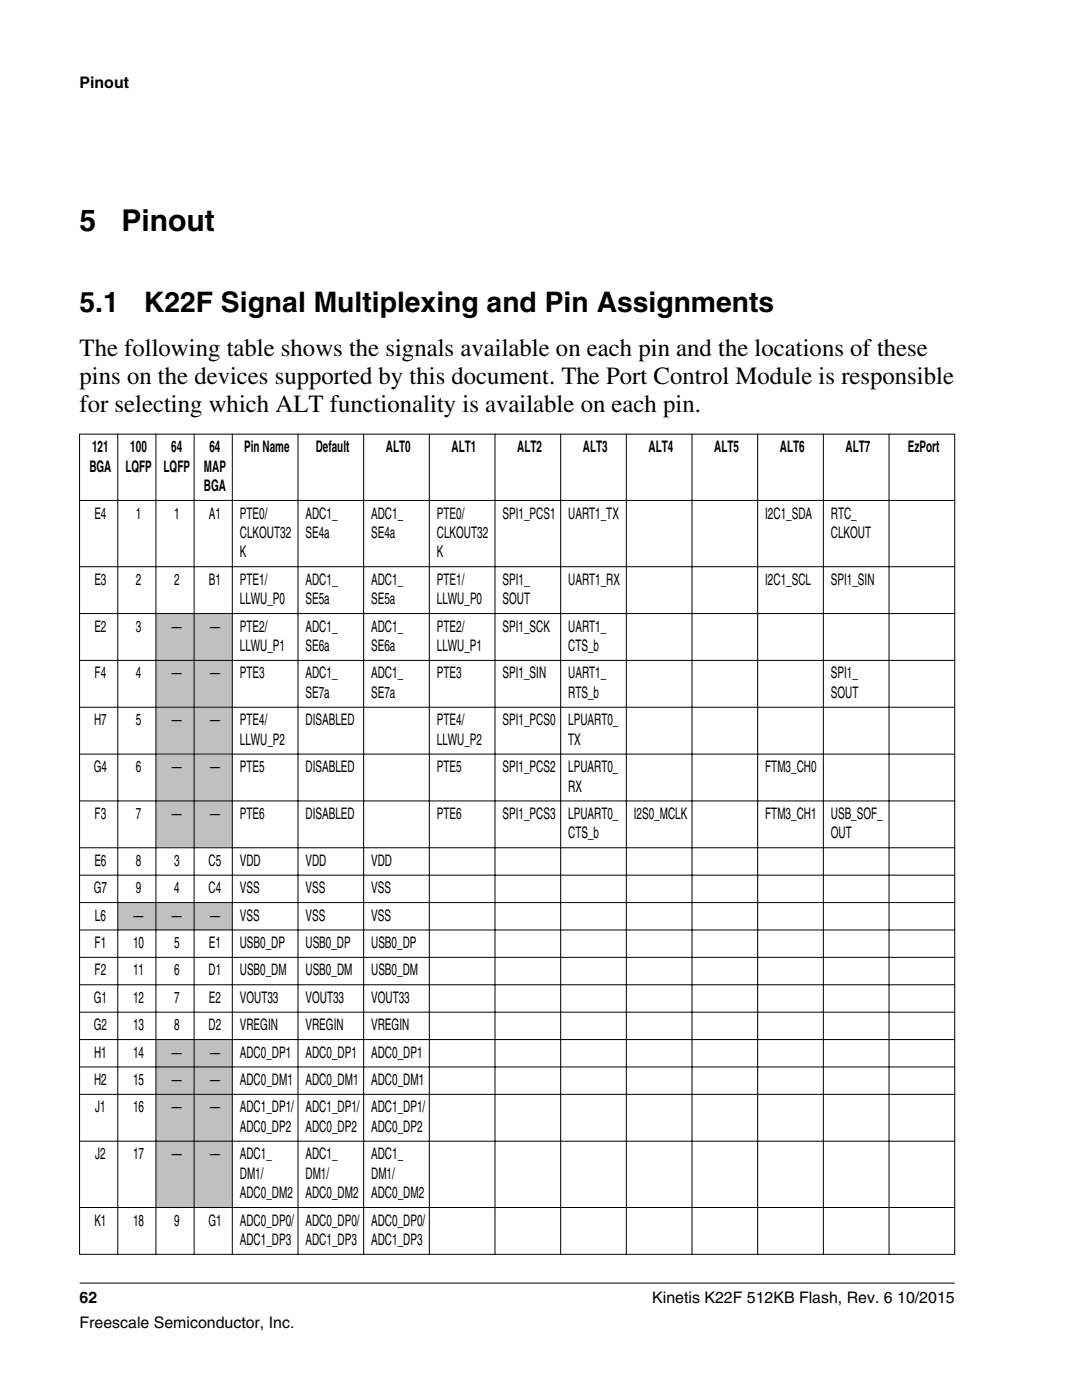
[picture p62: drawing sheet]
<svg xmlns="http://www.w3.org/2000/svg" width="216mm" height="279mm" viewBox="0 0 216 279" stroke-linecap="round" stroke-linejoin="round" font-family="sans-serif">
<defs><g id="words">
<g font-size="6">
<text x="15.9" y="46.2">5</text>
<text x="24.2" y="46.2">Pinout</text>
</g>
<g font-size="5.6">
<text x="15.9" y="62.3">5.1</text>
<text x="28.7" y="62.3">K22F Signal Multiplexing and Pin Assignments</text>
</g>
<g font-size="4.9">
<text x="15.9" y="71">The following table shows the signals available on each pin and the locations of these</text>
<text x="15.9" y="76.6">pins on the devices supported by this document. The Port Control Module is responsible</text>
<text x="15.9" y="82.2">for selecting which ALT functionality is available on each pin.</text>
</g>
<g font-size="3.2">
<text x="15.9" y="17.5">Pinout</text>
<text x="17.8" y="94.1">BGA</text>
<text x="18.4" y="90.2">121</text>
<text x="25" y="94.1">LQFP</text>
<text x="26" y="90.2">100</text>
<text x="32.6" y="94.1">LQFP</text>
<text x="34.2" y="90.2">64</text>
<text x="40.7" y="94.1">MAP</text>
<text x="41.8" y="90.2">64</text>
<text x="48.7" y="90.2">Pin Name</text>
<text x="63" y="90.2">Default</text>
<text x="77" y="90.2">ALT0</text>
<text x="90.1" y="90.2">ALT1</text>
<text x="103.2" y="90.2">ALT2</text>
<text x="116.3" y="90.2">ALT3</text>
<text x="129.4" y="90.2">ALT4</text>
<text x="142.5" y="90.2">ALT5</text>
<text x="155.6" y="90.2">ALT6</text>
<text x="168.7" y="90.2">ALT7</text>
<text x="181.2" y="90.2">EzPort</text>
<text x="40.7" y="98">BGA</text>
<text x="18.8" y="103.5">E4</text>
<text x="27.1" y="103.5">1</text>
<text x="34.7" y="103.5">1</text>
<text x="41.7" y="103.5">A1</text>
<text x="47.9" y="103.5">PTE0/</text>
<text x="47.9" y="107.4">CLKOUT32</text>
<text x="61" y="103.5">ADC1_</text>
<text x="61" y="107.4">SE4a</text>
<text x="74.1" y="103.5">ADC1_</text>
<text x="74.1" y="107.4">SE4a</text>
<text x="87.2" y="103.5">PTE0/</text>
<text x="87.2" y="107.4">CLKOUT32</text>
<text x="100.3" y="103.5">SPI1_PCS1</text>
<text x="113.4" y="103.5">UART1_TX</text>
<text x="152.7" y="103.5">I2C1_SDA</text>
<text x="165.8" y="107.4">CLKOUT</text>
<text x="165.8" y="103.5">RTC_</text>
<text x="47.9" y="111.2">K</text>
<text x="87.2" y="111.2">K</text>
<text x="18.8" y="116.7">E3</text>
<text x="27.1" y="116.7">2</text>
<text x="34.7" y="116.7">2</text>
<text x="41.7" y="116.7">B1</text>
<text x="47.9" y="116.7">PTE1/</text>
<text x="61" y="116.7">ADC1_</text>
<text x="74.1" y="116.7">ADC1_</text>
<text x="87.2" y="116.7">PTE1/</text>
<text x="100.3" y="116.7">SPI1_</text>
<text x="113.4" y="116.7">UART1_RX</text>
<text x="152.7" y="116.7">I2C1_SCL</text>
<text x="165.8" y="116.7">SPI1_SIN</text>
<text x="47.9" y="120.6">LLWU_P0</text>
<text x="61" y="120.6">SE5a</text>
<text x="74.1" y="120.6">SE5a</text>
<text x="87.2" y="120.6">LLWU_P0</text>
<text x="100.3" y="120.6">SOUT</text>
<text x="18.8" y="126.1">E2</text>
<text x="27.1" y="126.1">3</text>
<text x="34.3" y="126.1">—</text>
<text x="41.9" y="126.1">—</text>
<text x="47.9" y="129.9">LLWU_P1</text>
<text x="47.9" y="126.1">PTE2/</text>
<text x="61" y="126.1">ADC1_</text>
<text x="61" y="129.9">SE6a</text>
<text x="74.1" y="126.1">ADC1_</text>
<text x="74.1" y="129.9">SE6a</text>
<text x="87.2" y="126.1">PTE2/</text>
<text x="87.2" y="129.9">LLWU_P1</text>
<text x="100.3" y="126.1">SPI1_SCK</text>
<text x="113.4" y="129.9">CTS_b</text>
<text x="113.4" y="126.1">UART1_</text>
<text x="18.9" y="135.4">F4</text>
<text x="27.1" y="135.4">4</text>
<text x="34.3" y="135.4">—</text>
<text x="41.9" y="135.4">—</text>
<text x="47.9" y="135.4">PTE3</text>
<text x="61" y="135.4">ADC1_</text>
<text x="74.1" y="135.4">ADC1_</text>
<text x="87.2" y="135.4">PTE3</text>
<text x="100.3" y="135.4">SPI1_SIN</text>
<text x="113.4" y="135.4">UART1_</text>
<text x="165.8" y="135.4">SPI1_</text>
<text x="61" y="139.3">SE7a</text>
<text x="74.1" y="139.3">SE7a</text>
<text x="113.4" y="139.3">RTS_b</text>
<text x="165.8" y="139.3">SOUT</text>
<text x="18.8" y="144.8">H7</text>
<text x="27.1" y="144.8">5</text>
<text x="34.3" y="144.8">—</text>
<text x="41.9" y="144.8">—</text>
<text x="47.9" y="148.6">LLWU_P2</text>
<text x="47.9" y="144.8">PTE4/</text>
<text x="61" y="144.8">DISABLED</text>
<text x="87.2" y="144.8">PTE4/</text>
<text x="87.2" y="148.6">LLWU_P2</text>
<text x="100.3" y="144.8">SPI1_PCS0</text>
<text x="113.4" y="148.6">TX</text>
<text x="113.4" y="144.8">LPUART0_</text>
<text x="18.7" y="154.1">G4</text>
<text x="27.1" y="154.1">6</text>
<text x="34.3" y="154.1">—</text>
<text x="41.9" y="154.1">—</text>
<text x="47.9" y="154.1">PTE5</text>
<text x="61" y="154.1">DISABLED</text>
<text x="87.2" y="154.1">PTE5</text>
<text x="100.3" y="154.1">SPI1_PCS2</text>
<text x="113.4" y="154.1">LPUART0_</text>
<text x="152.7" y="154.1">FTM3_CH0</text>
<text x="113.4" y="158">RX</text>
<text x="18.9" y="163.5">F3</text>
<text x="27.1" y="163.5">7</text>
<text x="34.3" y="163.5">—</text>
<text x="41.9" y="163.5">—</text>
<text x="47.9" y="163.5">PTE6</text>
<text x="61" y="163.5">DISABLED</text>
<text x="87.2" y="163.5">PTE6</text>
<text x="100.3" y="163.5">SPI1_PCS3</text>
<text x="113.4" y="167.3">CTS_b</text>
<text x="113.4" y="163.5">LPUART0_</text>
<text x="126.5" y="163.5">I2S0_MCLK</text>
<text x="152.7" y="163.5">FTM3_CH1</text>
<text x="165.8" y="167.3">OUT</text>
<text x="165.8" y="163.5">USB_SOF_</text>
<text x="18.8" y="172.8">E6</text>
<text x="27.1" y="172.8">8</text>
<text x="34.7" y="172.8">3</text>
<text x="41.6" y="172.8">C5</text>
<text x="47.9" y="172.8">VDD</text>
<text x="61" y="172.8">VDD</text>
<text x="74.1" y="172.8">VDD</text>
<text x="18.7" y="178.3">G7</text>
<text x="27.1" y="178.3">9</text>
<text x="34.7" y="178.3">4</text>
<text x="41.6" y="178.3">C4</text>
<text x="47.9" y="178.3">VSS</text>
<text x="61" y="178.3">VSS</text>
<text x="74.1" y="178.3">VSS</text>
<text x="18.9" y="183.7">L6</text>
<text x="26.7" y="183.7">—</text>
<text x="34.3" y="183.7">—</text>
<text x="41.9" y="183.7">—</text>
<text x="47.9" y="183.7">VSS</text>
<text x="61" y="183.7">VSS</text>
<text x="74.1" y="183.7">VSS</text>
<text x="18.9" y="189.2">F1</text>
<text x="26.6" y="189.2">10</text>
<text x="34.7" y="189.2">5</text>
<text x="41.7" y="189.2">E1</text>
<text x="47.9" y="189.2">USB0_DP</text>
<text x="61" y="189.2">USB0_DP</text>
<text x="74.1" y="189.2">USB0_DP</text>
<text x="18.9" y="194.7">F2</text>
<text x="26.6" y="194.7">11</text>
<text x="34.7" y="194.7">6</text>
<text x="41.6" y="194.7">D1</text>
<text x="47.9" y="194.7">USB0_DM</text>
<text x="61" y="194.7">USB0_DM</text>
<text x="74.1" y="194.7">USB0_DM</text>
<text x="18.7" y="200.1">G1</text>
<text x="26.6" y="200.1">12</text>
<text x="34.7" y="200.1">7</text>
<text x="41.7" y="200.1">E2</text>
<text x="47.9" y="200.1">VOUT33</text>
<text x="61" y="200.1">VOUT33</text>
<text x="74.1" y="200.1">VOUT33</text>
<text x="18.7" y="205.6">G2</text>
<text x="26.6" y="205.6">13</text>
<text x="34.7" y="205.6">8</text>
<text x="41.6" y="205.6">D2</text>
<text x="47.9" y="205.6">VREGIN</text>
<text x="61" y="205.6">VREGIN</text>
<text x="74.1" y="205.6">VREGIN</text>
<text x="18.8" y="211.1">H1</text>
<text x="26.6" y="211.1">14</text>
<text x="34.3" y="211.1">—</text>
<text x="41.9" y="211.1">—</text>
<text x="47.9" y="211.1">ADC0_DP1</text>
<text x="61" y="211.1">ADC0_DP1</text>
<text x="74.1" y="211.1">ADC0_DP1</text>
<text x="18.8" y="216.5">H2</text>
<text x="26.6" y="216.5">15</text>
<text x="34.3" y="216.5">—</text>
<text x="41.9" y="216.5">—</text>
<text x="47.9" y="216.5">ADC0_DM1</text>
<text x="61" y="216.5">ADC0_DM1</text>
<text x="74.1" y="216.5">ADC0_DM1</text>
<text x="19" y="222">J1</text>
<text x="26.6" y="222">16</text>
<text x="34.3" y="222">—</text>
<text x="41.9" y="222">—</text>
<text x="47.9" y="225.9">ADC0_DP2</text>
<text x="47.9" y="222">ADC1_DP1/</text>
<text x="61" y="222">ADC1_DP1/</text>
<text x="61" y="225.9">ADC0_DP2</text>
<text x="74.1" y="222">ADC1_DP1/</text>
<text x="74.1" y="225.9">ADC0_DP2</text>
<text x="19" y="231.4">J2</text>
<text x="26.6" y="231.4">17</text>
<text x="34.3" y="231.4">—</text>
<text x="41.9" y="231.4">—</text>
<text x="47.9" y="231.4">ADC1_</text>
<text x="61" y="231.4">ADC1_</text>
<text x="74.1" y="231.4">ADC1_</text>
<text x="47.9" y="235.2">DM1/</text>
<text x="47.9" y="239.1">ADC0_DM2</text>
<text x="61" y="235.2">DM1/</text>
<text x="61" y="239.1">ADC0_DM2</text>
<text x="74.1" y="235.2">DM1/</text>
<text x="74.1" y="239.1">ADC0_DM2</text>
<text x="18.8" y="244.6">K1</text>
<text x="26.6" y="244.6">18</text>
<text x="34.7" y="244.6">9</text>
<text x="41.6" y="244.6">G1</text>
<text x="47.9" y="244.6">ADC0_DP0/</text>
<text x="61" y="244.6">ADC0_DP0/</text>
<text x="74.1" y="244.6">ADC0_DP0/</text>
<text x="47.9" y="248.5">ADC1_DP3</text>
<text x="61" y="248.5">ADC1_DP3</text>
<text x="74.1" y="248.5">ADC1_DP3</text>
<text x="15.9" y="260">62</text>
<text x="130.1" y="260">Kinetis K22F 512KB Flash, Rev. 6 10/2015</text>
<text x="15.9" y="265">Freescale Semiconductor, Inc.</text>
</g>
</g></defs>
<g fill="#c0c0c0">
<path d="M31.2 122.5h7.4v9.2h-7.4z" fill-rule="evenodd"/>
<path d="M38.8 122.5h7.5v9.2h-7.5z" fill-rule="evenodd"/>
<path d="M31.2 131.9h7.4v9.2h-7.4z" fill-rule="evenodd"/>
<path d="M38.8 131.9h7.5v9.2h-7.5z" fill-rule="evenodd"/>
<path d="M31.2 141.2h7.4v9.2h-7.4z" fill-rule="evenodd"/>
<path d="M38.8 141.2h7.5v9.2h-7.5z" fill-rule="evenodd"/>
<path d="M31.2 150.6h7.4v9.2h-7.4z" fill-rule="evenodd"/>
<path d="M38.8 150.6h7.5v9.2h-7.5z" fill-rule="evenodd"/>
<path d="M31.2 159.9h7.4v9.2h-7.4z" fill-rule="evenodd"/>
<path d="M38.8 159.9h7.5v9.2h-7.5z" fill-rule="evenodd"/>
<path d="M23.6 180.2h7.4v5.3h-7.4z" fill-rule="evenodd"/>
<path d="M31.2 180.2h7.4v5.3h-7.4z" fill-rule="evenodd"/>
<path d="M38.8 180.2h7.5v5.3h-7.5z" fill-rule="evenodd"/>
<path d="M31.2 207.6h7.4v5.2h-7.4z" fill-rule="evenodd"/>
<path d="M38.8 207.6h7.5v5.2h-7.5z" fill-rule="evenodd"/>
<path d="M31.2 213h7.4v5.3h-7.4z" fill-rule="evenodd"/>
<path d="M38.8 213h7.5v5.3h-7.5z" fill-rule="evenodd"/>
<path d="M31.2 218.5h7.4v9.2h-7.4z" fill-rule="evenodd"/>
<path d="M38.8 218.5h7.5v9.2h-7.5z" fill-rule="evenodd"/>
<path d="M31.2 227.8h7.4v13.1h-7.4z" fill-rule="evenodd"/>
<path d="M38.8 227.8h7.5v13.1h-7.5z" fill-rule="evenodd"/>
</g>
<g fill="none" stroke="#000" stroke-width=".2">
<path d="M15.8 99.9h174.8M15.8 86.6h174.8M15.9 86.6v163.8M23.5 86.6v163.8M31.1 86.6v163.8M38.7 86.6v163.8M46.4 86.6v163.8M59.5 86.6v163.8M72.6 86.6v163.8M85.7 86.6v163.8M98.8 86.6v163.8M111.9 86.6v163.8"/>
<path d="M125 86.6v163.8M138.1 86.6v163.8M151.2 86.6v163.8M164.3 86.6v163.8M177.4 86.6v163.8M190.5 86.6v163.8M15.8 113.1h174.8M15.8 122.4h174.8M15.8 131.8h174.8M15.8 141.1h174.8M15.8 150.5h174.8M15.8 159.8h174.8"/>
<path d="M15.8 169.2h174.8M15.8 174.7h174.8M15.8 180.1h174.8M15.8 185.6h174.8M15.8 191.1h174.8M15.8 196.5h174.8M15.8 202h174.8M15.8 207.5h174.8M15.8 212.9h174.8M15.8 218.4h174.8M15.8 227.8h174.8M15.8 241h174.8"/>
<path d="M15.8 250.3h174.8M15.9 256.1h174.6"/>
</g>
<use href="#words"/>
</svg>
